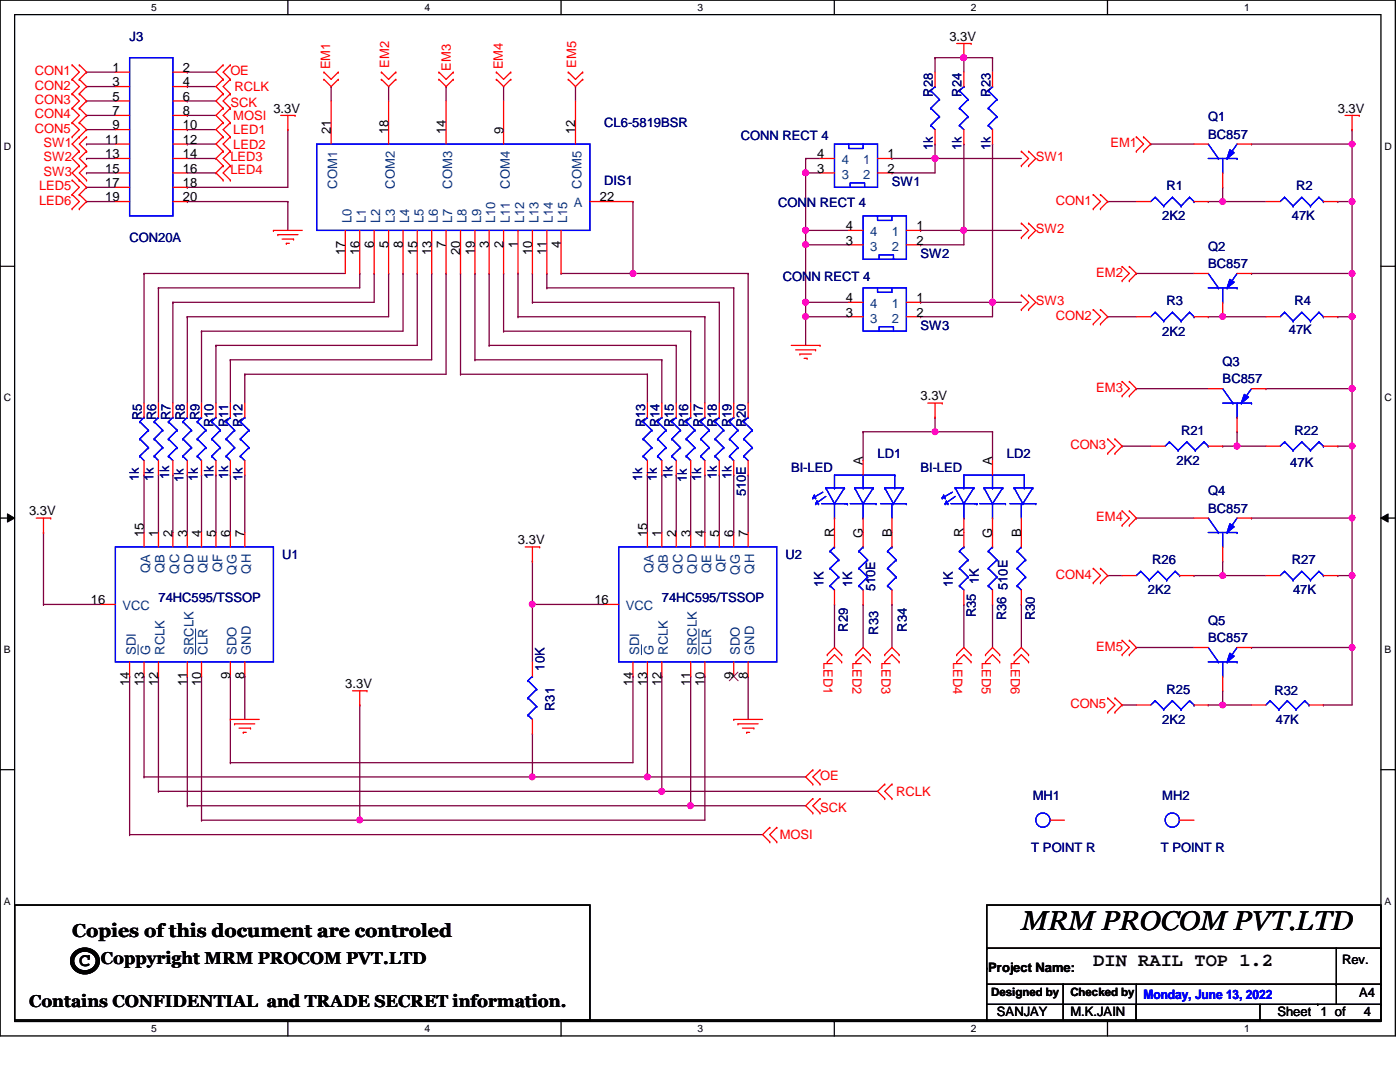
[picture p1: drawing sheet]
<svg xmlns="http://www.w3.org/2000/svg" width="279mm" height="216mm" viewBox="0 0 279 216" stroke-linecap="round" stroke-linejoin="round" font-family="sans-serif">
<defs><g id="words">
<text font-size="5.4" x="203.8" y="185.6">MRM PROCOM PVT.LTD</text>
<g font-size="3.7">
<text x="14.4" y="186.9">Copies of this document are controled</text>
<text x="15.8" y="192.8">C Coppyright MRM PROCOM PVT.LTD</text>
<text x="218.2" y="192.7">DIN RAIL TOP 1.2</text>
</g>
<text font-size="3.4" x="5.8" y="201">Contains CONFIDENTIAL and TRADE SECRET information.</text>
<g font-size="2.6" fill="#000080">
<text x="25.9" y="8.1">J3</text>
<text x="186.1" y="19.3" transform="rotate(-90 186.1 19.3)">R28</text>
<text x="191.9" y="19.3" transform="rotate(-90 191.9 19.3)">R24</text>
<text x="197.7" y="19.3" transform="rotate(-90 197.7 19.3)">R23</text>
<text x="120.6" y="25.4">CL6-5819BSR</text>
<text x="147.9" y="27.9">CONN RECT 4</text>
<text x="186.1" y="29.9" transform="rotate(-90 186.1 29.9)">1k</text>
<text x="191.9" y="29.9" transform="rotate(-90 191.9 29.9)">1k</text>
<text x="197.7" y="29.9" transform="rotate(-90 197.7 29.9)">1k</text>
<text x="241.1" y="24.2">Q1</text>
<text x="241.1" y="27.6">BC857</text>
<text x="120.6" y="36.8">DIS1</text>
<text x="155.3" y="41.4">CONN RECT 4</text>
<text x="178" y="37.1">SW1</text>
<text x="232.8" y="38">R1</text>
<text x="258.7" y="38">R2</text>
<text x="231.9" y="44">2K2</text>
<text x="257.8" y="44">47K</text>
<text x="25.9" y="48.3">CON20A</text>
<text x="183.7" y="51.5">SW2</text>
<text x="241.1" y="50">Q2</text>
<text x="241.1" y="53.5">BC857</text>
<text x="156.2" y="56">CONN RECT 4</text>
<text x="183.7" y="65.8">SW3</text>
<text x="232.8" y="60.9">R3</text>
<text x="258.4" y="60.9">R4</text>
<text x="231.9" y="67">2K2</text>
<text x="257.2" y="66.7">47K</text>
<text x="244" y="73">Q3</text>
<text x="244" y="76.4">BC857</text>
<text x="28.3" y="83.9" transform="rotate(-90 28.3 83.9)">R5</text>
<text x="31.2" y="83.9" transform="rotate(-90 31.2 83.9)">R6</text>
<text x="34" y="83.9" transform="rotate(-90 34 83.9)">R7</text>
<text x="36.9" y="83.9" transform="rotate(-90 36.9 83.9)">R8</text>
<text x="39.8" y="83.9" transform="rotate(-90 39.8 83.9)">R9</text>
<text x="42.6" y="85.3" transform="rotate(-90 42.6 85.3)">R10</text>
<text x="45.5" y="85.3" transform="rotate(-90 45.5 85.3)">R11</text>
<text x="48.4" y="85.3" transform="rotate(-90 48.4 85.3)">R12</text>
<text x="128.7" y="85.3" transform="rotate(-90 128.7 85.3)">R13</text>
<text x="131.6" y="85.3" transform="rotate(-90 131.6 85.3)">R14</text>
<text x="134.5" y="85.3" transform="rotate(-90 134.5 85.3)">R15</text>
<text x="137.4" y="85.3" transform="rotate(-90 137.4 85.3)">R16</text>
<text x="140.3" y="85.3" transform="rotate(-90 140.3 85.3)">R17</text>
<text x="143.1" y="85.3" transform="rotate(-90 143.1 85.3)">R18</text>
<text x="146" y="85.3" transform="rotate(-90 146 85.3)">R19</text>
<text x="148.8" y="85.3" transform="rotate(-90 148.8 85.3)">R20</text>
<text x="235.7" y="86.8">R21</text>
<text x="258.4" y="86.8">R22</text>
<text x="27.7" y="95.9" transform="rotate(-90 27.7 95.9)">1k</text>
<text x="30.6" y="95.9" transform="rotate(-90 30.6 95.9)">1k</text>
<text x="33.7" y="95.6" transform="rotate(-90 33.7 95.6)">1k</text>
<text x="39.5" y="95.9" transform="rotate(-90 39.5 95.9)">1k</text>
<text x="42.6" y="95.6" transform="rotate(-90 42.6 95.6)">1k</text>
<text x="45.5" y="95.6" transform="rotate(-90 45.5 95.6)">1k</text>
<text x="48.4" y="95.9" transform="rotate(-90 48.4 95.9)">1k</text>
<text x="128.2" y="95.9" transform="rotate(-90 128.2 95.9)">1k</text>
<text x="131.1" y="95.9" transform="rotate(-90 131.1 95.9)">1k</text>
<text x="134.2" y="95.6" transform="rotate(-90 134.2 95.6)">1k</text>
<text x="140" y="95.9" transform="rotate(-90 140 95.9)">1k</text>
<text x="143.1" y="95.6" transform="rotate(-90 143.1 95.6)">1k</text>
<text x="146" y="95.6" transform="rotate(-90 146 95.6)">1k</text>
<text x="157.9" y="94.2">BI-LED</text>
<text x="175.1" y="91.4">LD1</text>
<text x="183.7" y="94.2">BI-LED</text>
<text x="201" y="91.4">LD2</text>
<text x="234.8" y="92.8">2K2</text>
<text x="257.5" y="93.1">47K</text>
<text x="36.6" y="96.2" transform="rotate(-90 36.6 96.2)">1k</text>
<text x="137.1" y="96.2" transform="rotate(-90 137.1 96.2)">1k</text>
<text x="148.8" y="99.1" transform="rotate(-90 148.8 99.1)">510E</text>
<text x="241.1" y="98.8">Q4</text>
<text x="241.1" y="102.3">BC857</text>
<text x="56.3" y="111.5">U1</text>
<text x="156.8" y="111.5">U2</text>
<text x="230" y="112.6">R26</text>
<text x="257.8" y="112.6">R27</text>
<text x="164.3" y="117.1" transform="rotate(-90 164.3 117.1)">1K</text>
<text x="170.1" y="117.1" transform="rotate(-90 170.1 117.1)">1K</text>
<text x="174.7" y="118" transform="rotate(-90 174.7 118)">510E</text>
<text x="190.2" y="117.1" transform="rotate(-90 190.2 117.1)">1K</text>
<text x="195.3" y="116.6" transform="rotate(-90 195.3 116.6)">1K</text>
<text x="201.1" y="117.7" transform="rotate(-90 201.1 117.7)">510E</text>
<text x="229.1" y="118.6">2K2</text>
<text x="258.1" y="118.6">47K</text>
<text x="31.6" y="120.1">74HC595/TSSOP</text>
<text x="132.1" y="120.1">74HC595/TSSOP</text>
<text x="194.8" y="123.2" transform="rotate(-90 194.8 123.2)">R35</text>
<text x="200.8" y="123.7" transform="rotate(-90 200.8 123.7)">R36</text>
<text x="206.5" y="123.7" transform="rotate(-90 206.5 123.7)">R30</text>
<text x="241.1" y="124.6">Q5</text>
<text x="169.2" y="126.1" transform="rotate(-90 169.2 126.1)">R29</text>
<text x="175.3" y="126.6" transform="rotate(-90 175.3 126.6)">R33</text>
<text x="181" y="126.1" transform="rotate(-90 181 126.1)">R34</text>
<text x="241.1" y="128.1">BC857</text>
<text x="108.7" y="133.8" transform="rotate(-90 108.7 133.8)">10K</text>
<text x="110.7" y="141.9" transform="rotate(-90 110.7 141.9)">R31</text>
<text x="232.8" y="138.4">R25</text>
<text x="254.3" y="138.7">R32</text>
<text x="231.9" y="144.4">2K2</text>
<text x="254.6" y="144.4">47K</text>
<text x="206.1" y="159.7">MH1</text>
<text x="231.9" y="159.7">MH2</text>
<text x="205.8" y="170">T POINT R</text>
<text x="231.7" y="170">T POINT R</text>
</g>
<g font-size="2.6">
<text x="189.5" y="8.1">3.3V</text>
<text x="22.4" y="14.4">1</text>
<text x="22.4" y="17.2">3</text>
<text x="36.5" y="14.4">2</text>
<text x="36.5" y="17.2">4</text>
<text x="22.4" y="20.1">5</text>
<text x="22.4" y="23">7</text>
<text x="36.5" y="20.1">6</text>
<text x="36.5" y="23">8</text>
<text x="54.6" y="22.5">3.3V</text>
<text x="267" y="22.5">3.3V</text>
<text x="21" y="28.7">11</text>
<text x="22.4" y="25.8">9</text>
<text x="36.5" y="25.8">10</text>
<text x="36.5" y="28.7">12</text>
<text x="66" y="26.8" transform="rotate(-90 66 26.8)">21</text>
<text x="77.5" y="26.8" transform="rotate(-90 77.5 26.8)">18</text>
<text x="89" y="26.8" transform="rotate(-90 89 26.8)">14</text>
<text x="100.5" y="26.8" transform="rotate(-90 100.5 26.8)">9</text>
<text x="114.8" y="26.8" transform="rotate(-90 114.8 26.8)">12</text>
<text x="21" y="31.6">13</text>
<text x="21" y="34.5">15</text>
<text x="36.5" y="31.6">14</text>
<text x="36.5" y="34.5">16</text>
<text x="163.1" y="31.6">4</text>
<text x="163.1" y="34.5">3</text>
<text x="177.1" y="31.6">1</text>
<text x="177.1" y="34.5">2</text>
<text x="21" y="37.3">17</text>
<text x="21" y="40.2">19</text>
<text x="36.5" y="37.3">18</text>
<text x="36.5" y="40.2">20</text>
<text x="119.7" y="40.2">22</text>
<text x="168.8" y="45.9">4</text>
<text x="182.9" y="45.9">1</text>
<text x="68.9" y="50.8" transform="rotate(-90 68.9 50.8)">17</text>
<text x="71.8" y="50.8" transform="rotate(-90 71.8 50.8)">16</text>
<text x="74.6" y="49.4" transform="rotate(-90 74.6 49.4)">6</text>
<text x="77.5" y="49.4" transform="rotate(-90 77.5 49.4)">5</text>
<text x="80.4" y="49.4" transform="rotate(-90 80.4 49.4)">8</text>
<text x="83.2" y="50.8" transform="rotate(-90 83.2 50.8)">15</text>
<text x="86.1" y="50.8" transform="rotate(-90 86.1 50.8)">13</text>
<text x="89" y="49.4" transform="rotate(-90 89 49.4)">7</text>
<text x="91.9" y="50.8" transform="rotate(-90 91.9 50.8)">20</text>
<text x="94.7" y="50.8" transform="rotate(-90 94.7 50.8)">19</text>
<text x="97.6" y="49.4" transform="rotate(-90 97.6 49.4)">3</text>
<text x="100.5" y="49.4" transform="rotate(-90 100.5 49.4)">2</text>
<text x="103.3" y="49.4" transform="rotate(-90 103.3 49.4)">1</text>
<text x="106.2" y="50.8" transform="rotate(-90 106.2 50.8)">10</text>
<text x="109.1" y="50.8" transform="rotate(-90 109.1 50.8)">11</text>
<text x="111.9" y="49.4" transform="rotate(-90 111.9 49.4)">4</text>
<text x="168.8" y="48.8">3</text>
<text x="182.9" y="48.8">2</text>
<text x="168.8" y="60.3">4</text>
<text x="168.8" y="63.2">3</text>
<text x="182.9" y="60.3">1</text>
<text x="182.9" y="63.2">2</text>
<text x="183.7" y="79.9">3.3V</text>
<text x="172.2" y="92.8" transform="rotate(-90 172.2 92.8)">A</text>
<text x="198" y="92.8" transform="rotate(-90 198 92.8)">A</text>
<text x="5.8" y="102.8">3.3V</text>
<text x="28.7" y="107.1" transform="rotate(-90 28.7 107.1)">15</text>
<text x="31.6" y="107.1" transform="rotate(-90 31.6 107.1)">1</text>
<text x="34.5" y="107.1" transform="rotate(-90 34.5 107.1)">2</text>
<text x="37.3" y="107.1" transform="rotate(-90 37.3 107.1)">3</text>
<text x="40.2" y="107.1" transform="rotate(-90 40.2 107.1)">4</text>
<text x="43.1" y="107.1" transform="rotate(-90 43.1 107.1)">5</text>
<text x="45.9" y="107.1" transform="rotate(-90 45.9 107.1)">6</text>
<text x="48.8" y="107.1" transform="rotate(-90 48.8 107.1)">7</text>
<text x="129.2" y="107.1" transform="rotate(-90 129.2 107.1)">15</text>
<text x="132" y="107.1" transform="rotate(-90 132 107.1)">1</text>
<text x="134.9" y="107.1" transform="rotate(-90 134.9 107.1)">2</text>
<text x="137.8" y="107.1" transform="rotate(-90 137.8 107.1)">3</text>
<text x="140.6" y="107.1" transform="rotate(-90 140.6 107.1)">4</text>
<text x="143.5" y="107.1" transform="rotate(-90 143.5 107.1)">5</text>
<text x="146.4" y="107.1" transform="rotate(-90 146.4 107.1)">6</text>
<text x="149.3" y="107.1" transform="rotate(-90 149.3 107.1)">7</text>
<text x="166.5" y="107.2" transform="rotate(-90 166.5 107.2)">R</text>
<text x="172.2" y="107.4" transform="rotate(-90 172.2 107.4)">G</text>
<text x="178" y="107.1" transform="rotate(-90 178 107.1)">B</text>
<text x="192.3" y="107.2" transform="rotate(-90 192.3 107.2)">R</text>
<text x="198" y="107.4" transform="rotate(-90 198 107.4)">G</text>
<text x="203.8" y="107.1" transform="rotate(-90 203.8 107.1)">B</text>
<text x="103.4" y="108.6">3.3V</text>
<text x="18.2" y="120.6">16</text>
<text x="118.6" y="120.6">16</text>
<text x="25.8" y="136.9" transform="rotate(-90 25.8 136.9)">14</text>
<text x="28.7" y="136.9" transform="rotate(-90 28.7 136.9)">13</text>
<text x="31.6" y="136.9" transform="rotate(-90 31.6 136.9)">12</text>
<text x="37.3" y="136.9" transform="rotate(-90 37.3 136.9)">11</text>
<text x="40.2" y="136.9" transform="rotate(-90 40.2 136.9)">10</text>
<text x="45.9" y="135.5" transform="rotate(-90 45.9 135.5)">9</text>
<text x="48.8" y="135.5" transform="rotate(-90 48.8 135.5)">8</text>
<text x="68.9" y="137.3">3.3V</text>
<text x="126.3" y="136.9" transform="rotate(-90 126.3 136.9)">14</text>
<text x="129.2" y="136.9" transform="rotate(-90 129.2 136.9)">13</text>
<text x="132" y="136.9" transform="rotate(-90 132 136.9)">12</text>
<text x="137.8" y="136.9" transform="rotate(-90 137.8 136.9)">11</text>
<text x="140.6" y="136.9" transform="rotate(-90 140.6 136.9)">10</text>
<text x="146.4" y="135.5" transform="rotate(-90 146.4 135.5)">9</text>
<text x="149.3" y="135.5" transform="rotate(-90 149.3 135.5)">8</text>
<text x="197.2" y="193.9">Project Name:</text>
<text x="267.8" y="192.4">Rev.</text>
<text x="199" y="202.7">SANJAY</text>
<text x="213.6" y="202.7">M.K.JAIN</text>
<text x="254.9" y="202.7">Sheet</text>
<text x="263.5" y="202.7">1 of</text>
<text x="271.3" y="199">A4</text>
<text x="272.2" y="202.7">4</text>
</g>
<g font-size="2.6" fill="#f00">
<text x="6.9" y="15">CON1</text>
<text x="6.9" y="17.9">CON2</text>
<text x="46" y="15">OE</text>
<text x="65.9" y="13.8" transform="rotate(-90 65.9 13.8)">EM1</text>
<text x="77.7" y="13.5" transform="rotate(-90 77.7 13.5)">EM2</text>
<text x="90" y="14.1" transform="rotate(-90 90 14.1)">EM3</text>
<text x="100.3" y="13.8" transform="rotate(-90 100.3 13.8)">EM4</text>
<text x="115" y="13.5" transform="rotate(-90 115 13.5)">EM5</text>
<text x="6.9" y="20.7">CON3</text>
<text x="6.9" y="23.6">CON4</text>
<text x="46" y="21.3">SCK</text>
<text x="46.6" y="23.9">MOSI</text>
<text x="46.8" y="18.2">RCLK</text>
<text x="6.9" y="26.5">CON5</text>
<text x="8.7" y="29.4">SW1</text>
<text x="46.6" y="26.8">LED1</text>
<text x="46.6" y="29.6">LED2</text>
<text x="221.6" y="29.4">EM1</text>
<text x="8.7" y="32.2">SW2</text>
<text x="8.7" y="35.1">SW3</text>
<text x="46" y="32.2">LED3</text>
<text x="46" y="34.8">LED4</text>
<text x="206.7" y="32.2">SW1</text>
<text x="7.8" y="38">LED5</text>
<text x="7.8" y="40.9">LED6</text>
<text x="210.7" y="40.9">CON1</text>
<text x="206.7" y="46.6">SW2</text>
<text x="218.8" y="55.2">EM2</text>
<text x="206.7" y="60.9">SW3</text>
<text x="210.7" y="63.8">CON2</text>
<text x="218.8" y="78.1">EM3</text>
<text x="213.6" y="89.6">CON3</text>
<text x="218.8" y="104">EM4</text>
<text x="210.7" y="115.5">CON4</text>
<text x="218.8" y="129.8">EM5</text>
<text x="164.4" y="132.1" transform="rotate(90 164.4 132.1)">LED1</text>
<text x="170.1" y="132.1" transform="rotate(90 170.1 132.1)">LED2</text>
<text x="175.9" y="132.1" transform="rotate(90 175.9 132.1)">LED3</text>
<text x="190.2" y="132.1" transform="rotate(90 190.2 132.1)">LED4</text>
<text x="196" y="132.1" transform="rotate(90 196 132.1)">LED5</text>
<text x="201.7" y="132.1" transform="rotate(90 201.7 132.1)">LED6</text>
<text x="213.6" y="141.3">CON5</text>
<text x="163.7" y="155.7">OE</text>
<text x="163.7" y="162">SCK</text>
<text x="178.9" y="158.8">RCLK</text>
<text x="155.6" y="167.4">MOSI</text>
</g>
<g font-size="2.6" fill="#004080">
<text x="168" y="32.8">4</text>
<text x="168" y="35.7">3</text>
<text x="172.3" y="32.8">1</text>
<text x="172.3" y="35.7">2</text>
<text x="67.3" y="37.7" transform="rotate(-90 67.3 37.7)">COM1</text>
<text x="78.8" y="37.7" transform="rotate(-90 78.8 37.7)">COM2</text>
<text x="90.3" y="37.7" transform="rotate(-90 90.3 37.7)">COM3</text>
<text x="101.7" y="37.7" transform="rotate(-90 101.7 37.7)">COM4</text>
<text x="114.6" y="41.4">A</text>
<text x="116.1" y="37.7" transform="rotate(-90 116.1 37.7)">COM5</text>
<text x="70.1" y="44.5" transform="rotate(-90 70.1 44.5)">L0</text>
<text x="73" y="44.5" transform="rotate(-90 73 44.5)">L1</text>
<text x="75.9" y="44.5" transform="rotate(-90 75.9 44.5)">L2</text>
<text x="78.8" y="44.5" transform="rotate(-90 78.8 44.5)">L3</text>
<text x="81.7" y="44.5" transform="rotate(-90 81.7 44.5)">L4</text>
<text x="84.5" y="44.5" transform="rotate(-90 84.5 44.5)">L5</text>
<text x="87.4" y="44.5" transform="rotate(-90 87.4 44.5)">L6</text>
<text x="90.3" y="44.5" transform="rotate(-90 90.3 44.5)">L7</text>
<text x="93.1" y="44.5" transform="rotate(-90 93.1 44.5)">L8</text>
<text x="96" y="44.5" transform="rotate(-90 96 44.5)">L9</text>
<text x="98.8" y="44.5" transform="rotate(-90 98.8 44.5)">L10</text>
<text x="101.7" y="44.5" transform="rotate(-90 101.7 44.5)">L11</text>
<text x="104.6" y="44.5" transform="rotate(-90 104.6 44.5)">L12</text>
<text x="107.5" y="44.5" transform="rotate(-90 107.5 44.5)">L13</text>
<text x="110.4" y="44.5" transform="rotate(-90 110.4 44.5)">L14</text>
<text x="113.2" y="44.5" transform="rotate(-90 113.2 44.5)">L15</text>
<text x="173.7" y="47.2">4</text>
<text x="178" y="47.2">1</text>
<text x="173.7" y="50">3</text>
<text x="178" y="50">2</text>
<text x="173.7" y="61.5">4</text>
<text x="173.7" y="64.4">3</text>
<text x="178" y="61.5">1</text>
<text x="178" y="64.4">2</text>
<text x="30" y="114.3" transform="rotate(-90 30 114.3)">QA</text>
<text x="32.9" y="114.3" transform="rotate(-90 32.9 114.3)">QB</text>
<text x="35.7" y="114.5" transform="rotate(-90 35.7 114.5)">QC</text>
<text x="38.6" y="114.5" transform="rotate(-90 38.6 114.5)">QD</text>
<text x="41.4" y="114.3" transform="rotate(-90 41.4 114.3)">QE</text>
<text x="44.3" y="114.2" transform="rotate(-90 44.3 114.2)">QF</text>
<text x="47.2" y="114.6" transform="rotate(-90 47.2 114.6)">QG</text>
<text x="50.1" y="114.5" transform="rotate(-90 50.1 114.5)">QH</text>
<text x="130.4" y="114.3" transform="rotate(-90 130.4 114.3)">QA</text>
<text x="133.3" y="114.3" transform="rotate(-90 133.3 114.3)">QB</text>
<text x="136.2" y="114.5" transform="rotate(-90 136.2 114.5)">QC</text>
<text x="139.1" y="114.5" transform="rotate(-90 139.1 114.5)">QD</text>
<text x="141.9" y="114.3" transform="rotate(-90 141.9 114.3)">QE</text>
<text x="144.8" y="114.2" transform="rotate(-90 144.8 114.2)">QF</text>
<text x="147.7" y="114.6" transform="rotate(-90 147.7 114.6)">QG</text>
<text x="150.5" y="114.5" transform="rotate(-90 150.5 114.5)">QH</text>
<text x="24.5" y="121.8">VCC</text>
<text x="124.9" y="121.8">VCC</text>
<text x="27.1" y="130.6" transform="rotate(-90 27.1 130.6)">SDI</text>
<text x="30" y="130.6" transform="rotate(-90 30 130.6)">G</text>
<text x="32.9" y="130.6" transform="rotate(-90 32.9 130.6)">RCLK</text>
<text x="38.6" y="130.6" transform="rotate(-90 38.6 130.6)">SRCLK</text>
<text x="41.4" y="130.6" transform="rotate(-90 41.4 130.6)">CLR</text>
<text x="47.2" y="130.6" transform="rotate(-90 47.2 130.6)">SDO</text>
<text x="50.1" y="130.6" transform="rotate(-90 50.1 130.6)">GND</text>
<text x="127.6" y="130.6" transform="rotate(-90 127.6 130.6)">SDI</text>
<text x="130.4" y="130.6" transform="rotate(-90 130.4 130.6)">G</text>
<text x="133.3" y="130.6" transform="rotate(-90 133.3 130.6)">RCLK</text>
<text x="139.1" y="130.6" transform="rotate(-90 139.1 130.6)">SRCLK</text>
<text x="141.9" y="130.6" transform="rotate(-90 141.9 130.6)">CLR</text>
<text x="147.7" y="130.6" transform="rotate(-90 147.7 130.6)">SDO</text>
<text x="150.5" y="130.6" transform="rotate(-90 150.5 130.6)">GND</text>
</g>
<text font-size="2.6" fill="#00f" x="228.2" y="199.3">Monday, June 13, 2022</text>
<g font-size="2.3">
<text x="197.8" y="198.8">Designed by</text>
<text x="213.6" y="198.8">Checked by</text>
</g>
<g font-size="2">
<text x="30.2" y="2.2">5</text>
<text x="84.7" y="2.2">4</text>
<text x="139.2" y="2.2">3</text>
<text x="193.8" y="2.2">2</text>
<text x="248.3" y="2.2">1</text>
<text x=".8" y="29.8">D</text>
<text x="276.3" y="29.8">D</text>
<text x=".8" y="80.1">C</text>
<text x="276.3" y="80.1">C</text>
<text x=".8" y="130.3">B</text>
<text x="276.3" y="130.3">B</text>
<text x=".8" y="180.5">A</text>
<text x="276.3" y="180.5">A</text>
<text x="30.2" y="206">5</text>
<text x="84.7" y="206">4</text>
<text x="139.2" y="206">3</text>
<text x="193.8" y="206">2</text>
<text x="248.3" y="206">1</text>
</g>
</g></defs>
<path d="M0 0h278.5v206.7h-278.5zM2.9 2.9h272.7v200.9h-272.7z" fill="none" stroke="#000" stroke-width=".25"/>
<g fill="#fff">
<path d="M30.2 .3h1.1v2.3h-1.1z"/>
<path d="M30.2 204.1h1.1v2.3h-1.1z"/>
</g>
<path d="M57.4 0v2.9M57.4 203.8v2.9" fill="none" stroke="#000" stroke-width=".25"/>
<g fill="#fff">
<path d="M84.7 .3h1.1v2.3h-1.1z"/>
<path d="M84.7 204.1h1.1v2.3h-1.1z"/>
</g>
<path d="M112 0v2.9M112 203.8v2.9" fill="none" stroke="#000" stroke-width=".25"/>
<g fill="#fff">
<path d="M139.2 .3h1.1v2.3h-1.1z"/>
<path d="M139.2 204.1h1.1v2.3h-1.1z"/>
</g>
<path d="M166.5 0v2.9M166.5 203.8v2.9" fill="none" stroke="#000" stroke-width=".25"/>
<g fill="#fff">
<path d="M193.8 .3h1.1v2.3h-1.1z"/>
<path d="M193.8 204.1h1.1v2.3h-1.1z"/>
</g>
<path d="M221 0v2.9M221 203.8v2.9" fill="none" stroke="#000" stroke-width=".25"/>
<g fill="#fff">
<path d="M248.3 .3h1.1v2.3h-1.1z"/>
<path d="M248.3 204.1h1.1v2.3h-1.1z"/>
<path d="M.8 28h1.4v2.3h-1.4z"/>
<path d="M276.3 28h1.4v2.3h-1.4z"/>
<path d="M.8 78.2h1.4v2.3h-1.4z"/>
<path d="M276.3 78.2h1.4v2.3h-1.4z"/>
</g>
<path d="M0 53.1h2.9M275.6 53.1h2.9" fill="none" stroke="#000" stroke-width=".25"/>
<g fill="#fff">
<path d="M.8 128.5h1.3v2.2h-1.3z"/>
<path d="M276.3 128.5h1.3v2.2h-1.3z"/>
</g>
<path d="M0 103.4h2.9M275.6 103.4h2.9" fill="none" stroke="#000" stroke-width=".25"/>
<path d="M1.5 102.5l1.4 .9-1.4 .8zM275.6 103.4l1.4-.9v1.7z" fill="#000"/>
<path d="M1.5 102.5l1.4 .9-1.4 .8zM275.6 103.4l1.4-.9v1.7z" fill="none" stroke="#000" stroke-width=".2"/>
<g fill="#fff">
<path d="M.8 178.7h1.3v2.2h-1.3z"/>
<path d="M276.3 178.7h1.3v2.2h-1.3z"/>
</g>
<path d="M0 153.6h2.9M275.6 153.6h2.9" fill="none" stroke="#000" stroke-width=".25"/>
<path d="M71.8 140.7h.1M71.8 140.7v23M137.8 160.8h.1M137.8 160.8h23" fill="none" stroke="#800040" stroke-width=".25"/>
<circle cx="137.8" cy="160.8" r=".56" fill="#f0f"/>
<circle cx="137.8" cy="160.8" r=".56" fill="none" stroke="#f0f" stroke-width=".25"/>
<path d="M129.2 155h.1M129.2 155h31.6" fill="none" stroke="#800040" stroke-width=".25"/>
<circle cx="129.2" cy="155" r=".56" fill="#f0f"/>
<circle cx="129.2" cy="155" r=".56" fill="none" stroke="#f0f" stroke-width=".25"/>
<path d="M37.4 135h.1M37.4 135v25.8M40.2 135h.1M40.2 135v28.7M71.8 163.7h.1M71.8 163.7h68.9" fill="none" stroke="#800040" stroke-width=".25"/>
<circle cx="71.8" cy="163.6" r=".56" fill="#f0f"/>
<circle cx="71.8" cy="163.6" r=".56" fill="none" stroke="#f0f" stroke-width=".25"/>
<g fill="none" stroke="#800040" stroke-width=".25">
<path d="M28.7 94.8h.1M28.7 94.8v11.5M31.6 94.8h.1M31.6 94.8v11.5M34.5 94.8h.1M34.5 94.8v11.5M37.4 94.8h.1M37.4 94.8v11.5M40.2 94.8h.1M40.2 94.8v11.5M43.1 94.8h.1M43.1 94.8v11.5"/>
<path d="M46 94.8h.1M46 94.8v11.5M48.9 94.8h.1M48.9 94.8v11.5M8.7 106.3h.1M8.7 106.3v14.3M8.7 120.6h.1M8.7 120.6h11.5M25.9 135h.1M25.9 135v31.5M28.7 135h.1M28.7 135v20"/>
<path d="M31.6 135h.1M31.6 135v22.9M48.9 135h.1M48.9 135v8.6M132.1 157.9h.1M132.1 157.9h43"/>
</g>
<circle cx="132.1" cy="157.9" r=".56" fill="#f0f"/>
<circle cx="132.1" cy="157.9" r=".56" fill="none" stroke="#f0f" stroke-width=".25"/>
<g fill="none" stroke="#800040" stroke-width=".25">
<path d="M66.1 17.3h.1M66.1 17.3v2.9M77.6 17.3h.1M77.6 17.3v2.9M89 17.3h.1M89 17.3v2.9M100.5 17.3h.1M100.5 17.3v2.9M114.9 17.3h.1M114.9 17.3v2.9M28.7 54.6h.1M28.7 54.6v25.8"/>
<path d="M28.7 54.6h40.2M31.6 57.4h.1M31.6 57.4v23M71.8 54.6h.1M71.8 54.6v2.8h-40.2M74.7 54.6h.1M74.7 54.6v5.7h-40.2M77.6 54.6h.1M77.6 54.6v8.6h-40.2M80.4 54.6h.1M80.4 54.6v11.5h-40.2M83.3 54.6h.1"/>
<path d="M83.3 54.6v14.3h-40.2M86.1 54.6h.1M86.1 54.6v17.2h-40.1M89 54.6h.1M89 54.6v20.1h-40.1M91.9 54.6h.1M91.9 54.6v20.1M94.8 54.6h.1M94.8 54.6v17.2M97.6 54.6h.1M97.6 54.6v14.3M100.5 54.6h.1"/>
<path d="M100.5 54.6v11.5M103.4 54.6h.1M103.4 54.6v8.6M106.3 54.6h.1M106.3 54.6v5.7M109.1 54.6h.1M109.1 57.4h.1M109.1 57.4h37.3M109.1 54.6v2.8M126.3 54.6h.1M126.3 54.6h23M146.4 57.4h.1"/>
<path d="M146.4 57.4v23M34.5 60.3h.1M34.5 60.3v20.1M37.4 63.2h.1M37.4 63.2v17.2M40.2 66.1h.1M40.2 66.1v14.3M43.1 68.9h.1M43.1 68.9v11.5M46 71.8h.1M46 71.8v8.6M48.9 74.7h.1"/>
<path d="M48.9 74.7v5.7M91.9 74.7h.1M91.9 74.7h37.3M94.8 71.8h.1M94.8 71.8h37.3M97.6 68.9h.1M97.6 68.9h37.4M100.5 66.1h.1M100.5 66.1h37.3M103.4 63.2h.1M103.4 63.2h37.3M106.3 60.3h.1"/>
<path d="M106.3 60.3h37.3M129.2 74.7h.1M129.2 74.7v5.7M132.1 71.8h.1M132.1 71.8v8.6M135 68.9h.1M135 68.9v11.5M137.8 66.1h.1M137.8 66.1v14.3M140.7 63.2h.1M140.7 63.2v17.2M143.6 60.3h.1"/>
<path d="M143.6 60.3v20.1M129.2 94.8h.1M129.2 94.8v11.5M132.1 94.8h.1M132.1 94.8v11.5M135 94.8h.1M135 94.8v11.5M137.8 94.8h.1M137.8 94.8v11.5M140.7 94.8h.1M140.7 94.8v11.5M143.6 94.8h.1"/>
<path d="M143.6 94.8v11.5M146.4 94.8h.1M146.4 94.8v11.5M149.3 94.8h.1M149.3 94.8v11.5"/>
</g>
<circle cx="126.3" cy="54.6" r=".56" fill="#f0f"/>
<circle cx="126.3" cy="54.6" r=".56" fill="none" stroke="#f0f" stroke-width=".25"/>
<g fill="none" stroke="#800040" stroke-width=".25">
<path d="M149.3 54.6h.1M149.3 54.6v25.8M269.8 89h.1M269.8 89v14.4M106.3 112h.1M106.3 112v8.6M46 135h.1M46 135v17.2M106.3 120.6h.1M106.3 120.6h14.3M126.3 135h.1M126.3 135v17.2h-80.3"/>
<path d="M129.2 135h.1M129.2 135v20M132.1 135h.1M132.1 135v22.9h-100.5M137.8 135h.1M137.8 135v25.8h-100.4M149.3 135h.1M149.3 135v8.6M31.6 157.9h.1M46 152.2h.1M25.9 166.5h.1M25.9 166.5h126.3"/>
<path d="M37.4 160.8h.1"/>
</g>
<circle cx="269.8" cy="89" r=".56" fill="#f0f"/>
<circle cx="269.8" cy="89" r=".56" fill="none" stroke="#f0f" stroke-width=".25"/>
<path d="M249.8 28.7h.1M249.8 28.7h20M267 40.2h.1M267 40.2h2.8M269.8 114.9h.1M269.8 114.9v14.3" fill="none" stroke="#800040" stroke-width=".25"/>
<circle cx="269.8" cy="129.2" r=".56" fill="#f0f"/>
<circle cx="269.8" cy="129.2" r=".56" fill="none" stroke="#f0f" stroke-width=".25"/>
<circle cx="269.8" cy="114.8" r=".56" fill="#f0f"/>
<circle cx="269.8" cy="114.8" r=".56" fill="none" stroke="#f0f" stroke-width=".25"/>
<path d="M244 63.2h.1M244 63.2h8.6" fill="none" stroke="#800040" stroke-width=".25"/>
<circle cx="244" cy="63.2" r=".56" fill="#f0f"/>
<circle cx="244" cy="63.2" r=".56" fill="none" stroke="#f0f" stroke-width=".25"/>
<path d="M249.8 54.6h.1M249.8 54.6h20M252.6 77.6h.1M252.6 77.6h17.2M267 63.2h.1M267 63.2h2.8M267 89h.1M267 89h2.8M244 114.9h.1M244 114.9h8.6" fill="none" stroke="#800040" stroke-width=".25"/>
<circle cx="244" cy="114.8" r=".56" fill="#f0f"/>
<circle cx="244" cy="114.8" r=".56" fill="none" stroke="#f0f" stroke-width=".25"/>
<path d="M249.8 103.4h.1M249.8 103.4h20M267 114.9h.1M269.8 103.4h.1M269.8 103.4v11.5h-2.8M249.8 129.2h.1M249.8 129.2h20M269.8 129.2h.1M269.8 129.2v11.5h-5.7M264.1 140.7h.1" fill="none" stroke="#800040" stroke-width=".25"/>
<circle cx="269.8" cy="103.4" r=".56" fill="#f0f"/>
<circle cx="269.8" cy="103.4" r=".56" fill="none" stroke="#f0f" stroke-width=".25"/>
<path d="M229.7 28.7h.1M229.7 28.7h8.6M246.9 89h.1M246.9 89h5.7M244 112h.1M244 112v2.9M226.8 129.2h.1M226.8 129.2h11.5" fill="none" stroke="#800040" stroke-width=".25"/>
<circle cx="246.9" cy="89" r=".57" fill="#f0f"/>
<circle cx="246.9" cy="89" r=".57" fill="none" stroke="#f0f" stroke-width=".25"/>
<path d="M106.3 155h.1M106.3 155h22.9M40.2 163.7h.1M40.2 163.7h31.6" fill="none" stroke="#800040" stroke-width=".25"/>
<circle cx="106.2" cy="155" r=".56" fill="#f0f"/>
<circle cx="106.2" cy="155" r=".56" fill="none" stroke="#f0f" stroke-width=".25"/>
<path d="M269.8 28.7h.1M269.8 28.7v11.5" fill="none" stroke="#800040" stroke-width=".25"/>
<circle cx="269.8" cy="28.7" r=".56" fill="#f0f"/>
<circle cx="269.8" cy="28.7" r=".56" fill="none" stroke="#f0f" stroke-width=".25"/>
<path d="M269.8 54.6h.1M269.8 54.6v8.6" fill="none" stroke="#800040" stroke-width=".25"/>
<circle cx="269.8" cy="63.2" r=".56" fill="#f0f"/>
<circle cx="269.8" cy="63.2" r=".56" fill="none" stroke="#f0f" stroke-width=".25"/>
<path d="M269.8 63.2h.1M269.8 63.2v14.4" fill="none" stroke="#800040" stroke-width=".25"/>
<circle cx="269.8" cy="77.5" r=".56" fill="#f0f"/>
<circle cx="269.8" cy="77.5" r=".56" fill="none" stroke="#f0f" stroke-width=".25"/>
<circle cx="269.8" cy="63.2" r=".56" fill="#f0f"/>
<circle cx="269.8" cy="63.2" r=".56" fill="none" stroke="#f0f" stroke-width=".25"/>
<path d="M269.8 40.2h.1M269.8 40.2v14.4" fill="none" stroke="#800040" stroke-width=".25"/>
<circle cx="269.8" cy="54.6" r=".56" fill="#f0f"/>
<circle cx="269.8" cy="54.6" r=".56" fill="none" stroke="#f0f" stroke-width=".25"/>
<circle cx="269.8" cy="40.2" r=".56" fill="#f0f"/>
<circle cx="269.8" cy="40.2" r=".56" fill="none" stroke="#f0f" stroke-width=".25"/>
<path d="M269.8 77.6h.1M269.8 77.6v11.4" fill="none" stroke="#800040" stroke-width=".25"/>
<circle cx="269.8" cy="77.5" r=".56" fill="#f0f"/>
<circle cx="269.8" cy="77.5" r=".56" fill="none" stroke="#f0f" stroke-width=".25"/>
<g fill="none" stroke="#800040" stroke-width=".25">
<path d="M269.8 25.9h.1M269.8 25.9v2.8M221.1 40.2h.1M221.1 40.2h5.7M226.8 54.6h.1M226.8 54.6h11.5M221.1 63.2h.1M221.1 63.2h5.7M226.8 77.6h.1M226.8 77.6h14.3M241.1 63.2h.1M241.1 63.2h2.9"/>
<path d="M223.9 89h.1M223.9 89h5.8M246.9 86.1h.1M246.9 86.1v2.9M221.1 114.9h.1M221.1 114.9h2.8M226.8 103.4h.1M226.8 103.4h11.5M238.3 114.9h.1M238.3 114.9h5.7M140.7 135h.1M140.7 135v28.7"/>
<path d="M223.9 140.7h.1M223.9 140.7h2.9M244 140.7h.1M244 140.7h5.8"/>
</g>
<circle cx="244" cy="140.7" r=".56" fill="#f0f"/>
<circle cx="244" cy="140.7" r=".56" fill="none" stroke="#f0f" stroke-width=".25"/>
<path d="M244 40.2h.1M244 40.2h8.6" fill="none" stroke="#800040" stroke-width=".25"/>
<circle cx="244" cy="40.2" r=".56" fill="#f0f"/>
<circle cx="244" cy="40.2" r=".56" fill="none" stroke="#f0f" stroke-width=".25"/>
<g fill="none" stroke="#800040" stroke-width=".25">
<path d="M186.6 31.6h.1M186.6 31.6h17.2M244 37.4h.1M244 37.4v2.8h-2.9M112 54.6h.1M126.3 40.2h.1M126.3 40.2v14.4h-14.3M241.1 40.2h.1M244 89h.1M244 89h2.9M244 137.8h.1M244 137.8v2.9h-2.9"/>
<path d="M241.1 140.7h.1"/>
</g>
<circle cx="186.6" cy="31.6" r=".56" fill="#f0f"/>
<circle cx="186.6" cy="31.6" r=".56" fill="none" stroke="#f0f" stroke-width=".25"/>
<path d="M160.8 48.9h.1M160.8 46h.1M160.8 48.9h8.6M160.8 46h8.6M160.8 46v2.9M160.8 63.2h.1M160.8 60.3h.1M160.8 63.2h8.6M160.8 60.3h8.6" fill="none" stroke="#800040" stroke-width=".25"/>
<circle cx="160.8" cy="45.9" r=".57" fill="#f0f"/>
<circle cx="160.8" cy="45.9" r=".57" fill="none" stroke="#f0f" stroke-width=".25"/>
<path d="M160.8 34.5h.1M160.8 34.5h2.9M160.8 34.5v11.5" fill="none" stroke="#800040" stroke-width=".25"/>
<circle cx="160.8" cy="34.5" r=".56" fill="#f0f"/>
<circle cx="160.8" cy="34.5" r=".56" fill="none" stroke="#f0f" stroke-width=".25"/>
<path d="M160.8 31.6h.1M160.8 31.6h2.9M160.8 31.6v2.9M160.8 63.2h.1M160.8 63.2v5.7" fill="none" stroke="#800040" stroke-width=".25"/>
<circle cx="160.8" cy="63.2" r=".56" fill="#f0f"/>
<circle cx="160.8" cy="63.2" r=".56" fill="none" stroke="#f0f" stroke-width=".25"/>
<path d="M160.8 60.3h.1M160.8 60.3v2.9" fill="none" stroke="#800040" stroke-width=".25"/>
<circle cx="160.8" cy="60.3" r=".57" fill="#f0f"/>
<circle cx="160.8" cy="60.3" r=".57" fill="none" stroke="#f0f" stroke-width=".25"/>
<path d="M160.8 48.9h.1M160.8 48.9v11.4" fill="none" stroke="#800040" stroke-width=".25"/>
<circle cx="160.8" cy="48.8" r=".56" fill="#f0f"/>
<circle cx="160.8" cy="48.8" r=".56" fill="none" stroke="#f0f" stroke-width=".25"/>
<path d="M192.4 46h.1M192.4 46h11.4M198.1 60.3h.1M198.1 60.3h5.7" fill="none" stroke="#800040" stroke-width=".25"/>
<circle cx="192.3" cy="45.9" r=".56" fill="#f0f"/>
<circle cx="192.3" cy="45.9" r=".56" fill="none" stroke="#f0f" stroke-width=".25"/>
<g fill="none" stroke="#800040" stroke-width=".25">
<path d="M17.3 14.4h.1M17.3 17.3h.1M17.3 14.4h5.7M17.3 17.3h5.7M37.4 14.4h.1M37.4 17.3h.1M37.4 14.4h5.7M37.4 17.3h5.7M17.3 20.2h.1M17.3 23h.1M17.3 25.9h.1M17.3 28.7h.1"/>
<path d="M17.3 31.6h.1M17.3 34.5h.1M17.3 20.2h5.7M17.3 23h5.7M17.3 25.9h5.7M17.3 28.7h5.7M17.3 31.6h5.7M17.3 34.5h5.7M37.4 37.4h.1M37.4 20.2h.1M37.4 23h.1M37.4 28.7h.1"/>
<path d="M37.4 25.9h.1M37.4 20.2h5.7M37.4 23h5.7M37.4 25.9h5.7M37.4 28.7h5.7M57.4 25.9h.1M57.4 25.9v11.5h-20M37.4 40.2h.1M37.4 40.2h20M57.4 40.2h.1M57.4 40.2v5.8M172.3 86.1h.1"/>
<path d="M172.3 86.1v5.8M186.6 86.1h.1M186.6 86.1h11.5M198.1 86.1h.1M198.1 86.1v5.8M106.3 120.6h.1M106.3 120.6v11.5"/>
</g>
<circle cx="106.2" cy="120.6" r=".56" fill="#f0f"/>
<circle cx="106.2" cy="120.6" r=".56" fill="none" stroke="#f0f" stroke-width=".25"/>
<path d="M186.6 11.5h.1M186.6 11.5h5.8M28.7 155h.1M106.3 146.4h.1M106.3 146.4v8.6h-77.6" fill="none" stroke="#800040" stroke-width=".25"/>
<circle cx="192.3" cy="11.5" r=".56" fill="#f0f"/>
<circle cx="192.3" cy="11.5" r=".56" fill="none" stroke="#f0f" stroke-width=".25"/>
<path d="M192.4 11.5h.1M192.4 11.5h5.7" fill="none" stroke="#800040" stroke-width=".25"/>
<circle cx="192.3" cy="11.5" r=".56" fill="#f0f"/>
<circle cx="192.3" cy="11.5" r=".56" fill="none" stroke="#f0f" stroke-width=".25"/>
<path d="M198.1 28.7h.1M198.1 28.7v31.6" fill="none" stroke="#800040" stroke-width=".25"/>
<circle cx="198.1" cy="60.3" r=".56" fill="#f0f"/>
<circle cx="198.1" cy="60.3" r=".56" fill="none" stroke="#f0f" stroke-width=".25"/>
<g fill="none" stroke="#800040" stroke-width=".25">
<path d="M186.6 28.7h.1M186.6 28.7v2.9M192.4 28.7h.1M192.4 28.7v20.2h-8.7M183.7 46h.1M183.7 48.9h.1M183.7 46h8.7M192.4 46h.1M183.7 60.3h.1M183.7 63.2h.1M183.7 60.3h14.4M198.1 60.3h.1"/>
<path d="M198.1 60.3v2.9h-14.4"/>
</g>
<circle cx="198.1" cy="60.3" r=".56" fill="#f0f"/>
<circle cx="198.1" cy="60.3" r=".56" fill="none" stroke="#f0f" stroke-width=".25"/>
<path d="M178 34.5h.1M178 31.6h.1M178 31.6h8.6M186.6 31.6h.1M186.6 31.6v2.9h-8.6" fill="none" stroke="#800040" stroke-width=".25"/>
<circle cx="186.6" cy="31.6" r=".56" fill="#f0f"/>
<circle cx="186.6" cy="31.6" r=".56" fill="none" stroke="#f0f" stroke-width=".25"/>
<path d="M186.6 11.5h.1M186.6 11.5v2.9M192.4 11.5h.1M192.4 11.5v2.9M198.1 11.5h.1M198.1 11.5v2.9M172.3 86.1h.1M172.3 86.1h14.3" fill="none" stroke="#800040" stroke-width=".25"/>
<circle cx="186.6" cy="86.1" r=".56" fill="#f0f"/>
<circle cx="186.6" cy="86.1" r=".56" fill="none" stroke="#f0f" stroke-width=".25"/>
<g fill="none" stroke="#800040" stroke-width=".25">
<path d="M17.3 37.4h.1M17.3 37.4h5.7M37.4 31.6h5.7M37.4 34.5h5.7M43.1 31.6h.1M43.1 34.5h.1M17.3 40.2h.1M17.3 40.2h5.7M186.6 83.3h.1M186.6 83.3v2.8M166.5 120.6h.1M166.5 120.6v8.6"/>
<path d="M172.3 120.6h.1M172.3 120.6v8.6M178 120.6h.1M178 120.6v8.6M192.4 120.6h.1M192.4 120.6v8.6M198.1 120.6h.1M198.1 120.6v8.6M203.8 120.6h.1M203.8 120.6v8.6"/>
</g>
<g fill="none" stroke="#f00" stroke-width=".25">
<path d="M14.4 13h.1M14.4 15.8h.1M14.4 18.7h.1M14.4 13l1.4 1.4-1.4 1.4M14.4 15.8l1.4 1.5-1.4 1.4M14.4 18.7l1.4 1.5-1.4 1.4M15.8 15.8h.1M15.8 13h.1M15.8 18.7h.1M15.8 13l1.5 1.4-1.5 1.4M15.8 15.8l1.5 1.5-1.5 1.4M15.8 18.7l1.5 1.5-1.5 1.4"/>
<path d="M44.5 13h.1M44.5 15.8h.1M44.5 18.7h.1M44.5 13l-1.4 1.4 1.4 1.4M44.5 15.8l-1.4 1.5 1.4 1.4M44.5 18.7l-1.4 1.5 1.4 1.4M46 15.8h.1M46 13h.1M46 18.7h.1M46 13l-1.5 1.4 1.5 1.4M46 15.8l-1.5 1.5 1.5 1.4M46 18.7l-1.5 1.5 1.5 1.4"/>
<path d="M64.6 15.8h.1M64.6 14.4h.1M64.6 15.8l1.5 1.5 1.4-1.5M64.6 14.4l1.5 1.4 1.4-1.4M67.5 15.8h.1M67.5 14.4h.1M76.1 15.8h.1M76.1 14.4h.1M76.1 15.8l1.5 1.5 1.4-1.5M76.1 14.4l1.5 1.4 1.4-1.4M79 15.8h.1M79 14.4h.1"/>
<path d="M87.6 15.8h.1M87.6 14.4h.1M87.6 15.8l1.4 1.5 1.5-1.5M87.6 14.4l1.4 1.4 1.5-1.4M90.5 15.8h.1M90.5 14.4h.1M99.1 15.8h.1M99.1 14.4h.1M99.1 15.8l1.4 1.5 1.4-1.5M99.1 14.4l1.4 1.4 1.4-1.4M101.9 15.8h.1M101.9 14.4h.1"/>
<path d="M113.4 15.8h.1M113.4 14.4h.1M113.4 15.8l1.5 1.5 1.4-1.5M113.4 14.4l1.5 1.4 1.4-1.4M116.3 15.8h.1M116.3 14.4h.1M190.9 8.7h2.9M192.4 11.5h.1M192.4 8.7v2.8M193.8 8.7h.1M14.4 21.6h.1M14.4 24.5h.1"/>
<path d="M14.4 27.3h.1M14.4 35.9h.1M14.4 38.8h.1M14.4 21.6l1.4 1.4-1.4 1.5M14.4 24.5l1.4 1.4-1.4 1.4M14.4 35.9l1.4 1.5-1.4 1.4M14.4 38.8l1.4 1.4-1.4 1.5M15.8 21.6h.1M15.8 24.5h.1M15.8 27.3h.1M15.8 30.2h.1M15.8 33.1h.1"/>
<path d="M15.8 35.9h.1M15.8 38.8h.1M15.8 21.6l1.5 1.4-1.5 1.5M15.8 24.5l1.5 1.4-2.9 2.8 1.4 1.5M15.8 30.2l-1.4 1.4 1.4 1.5M15.8 33.1l-1.4 1.4 2.9 2.9-1.5 1.4M15.8 38.8l1.5 1.4-1.5 1.5M17.3 30.2h.1M17.3 27.3h.1M17.3 33.1h.1M17.3 35.9h.1M17.3 27.3l-1.5 1.4 1.5 1.5"/>
<path d="M17.3 30.2l-1.5 1.4 1.5 1.5M17.3 33.1l-1.5 1.4 1.5 1.4M44.5 21.6h.1M44.5 24.5h.1M44.5 30.2h.1M44.5 33.1h.1M44.5 35.9h.1M44.5 27.3h.1M44.5 21.6l-1.4 1.4 1.4 1.5M44.5 30.2l-1.4 1.4 1.4 1.5M44.5 33.1l-1.4 1.4 1.4 1.4M44.5 24.5l-1.4 1.4 1.4 1.4"/>
<path d="M44.5 27.3l-1.4 1.4 1.4 1.5M46 21.6h.1M46 24.5h.1M46 33.1h.1M46 30.2h.1M46 35.9h.1M46 27.3h.1M46 21.6l-1.5 1.4 1.5 1.5M46 30.2l-1.5 1.4 1.5 1.5M46 33.1l-1.5 1.4 1.5 1.4M46 24.5l-1.5 1.4 1.5 1.4M46 27.3l-1.5 1.4 1.5 1.5"/>
<path d="M56 23h2.9M57.4 25.9h.1M57.4 23v2.9M58.9 23h.1M203.8 33.1h.1M203.8 30.2h.1M203.8 30.2l1.5 1.4-1.5 1.5M205.3 33.1h.1M205.3 30.2h.1M205.3 30.2l1.4 1.4-1.4 1.5M218.2 38.8h.1M218.2 38.8l1.4 1.4-1.4 1.5"/>
<path d="M219.6 38.8h.1M219.6 38.8l1.5 1.4-1.5 1.5M226.8 27.3h.1M226.8 30.2h.1M226.8 27.3l1.4 1.4-1.4 1.5M228.2 30.2h.1M228.2 27.3h.1M228.2 27.3l1.5 1.4-1.5 1.5M268.4 23h2.9M269.8 25.9h.1M269.8 23v2.9M271.3 23h.1"/>
<path d="M14.4 41.7h.1M15.8 41.7h.1M54.6 46h.1M54.6 46h5.7M55.5 46.8h.1M55.5 46.8h4M56.3 47.7h2.3M57.1 48.6h.1M57.1 48.6h.6M58.6 47.7h.1M203.8 47.4h.1M203.8 44.5h.1"/>
<path d="M203.8 58.9h.1M203.8 44.5l1.5 1.5-1.5 1.4M203.8 58.9l1.5 1.4-1.5 1.5M205.3 47.4h.1M205.3 44.5h.1M205.3 58.9h.1M205.3 44.5l1.4 1.5-1.4 1.4M205.3 58.9l1.4 1.4-1.4 1.5M218.2 41.7h.1M219.6 41.7h.1M223.9 53.2h.1M223.9 56h.1"/>
<path d="M223.9 53.2l1.5 1.4-1.5 1.4M225.4 56h.1M225.4 53.2h.1M225.4 53.2l1.4 1.4-1.4 1.4M157.9 68.9h5.8M158.8 69.8h4M159.6 70.7h.1M159.6 70.7h2.3M160.5 71.5h.6M161.1 71.5h.1M162.8 69.8h.1M163.7 68.9h.1"/>
<path d="M203.8 61.8h.1M205.3 61.8h.1M218.2 61.8h.1M218.2 64.6h.1M218.2 61.8l1.4 1.4-1.4 1.4M219.6 64.6h.1M219.6 61.8h.1M219.6 61.8l1.5 1.4-1.5 1.4M223.9 76.1h.1M223.9 79h.1M223.9 76.1l1.5 1.5-1.5 1.4M225.4 79h.1"/>
<path d="M225.4 76.1h.1M225.4 76.1l1.4 1.5-1.4 1.4M185.2 80.4h2.8M186.6 83.3h.1M186.6 80.4v2.9M188 80.4h.1M221.1 87.6h.1M221.1 90.5h.1M221.1 87.6l1.4 1.4-1.4 1.5M222.5 90.5h.1M222.5 87.6h.1M222.5 87.6l1.4 1.4-1.4 1.5"/>
<path d="M7.2 103.4h2.9M8.7 106.3h.1M8.7 103.4v2.9M10.1 103.4h.1M104.8 109.1h2.9M106.3 112h.1M106.3 109.1v2.9M107.7 109.1h.1M192.4 106.3v2.8M192.4 117.7v2.9M218.2 113.4h.1M218.2 116.3h.1"/>
<path d="M218.2 113.4l1.4 1.5-1.4 1.4M219.6 116.3h.1M219.6 113.4h.1M219.6 113.4l1.5 1.5-1.5 1.4M223.9 101.9h.1M223.9 104.8h.1M223.9 101.9l1.5 1.5-1.5 1.4M225.4 104.8h.1M225.4 101.9h.1M225.4 101.9l1.4 1.5-1.4 1.4M252.6 114.9h2.9M264.1 114.9h2.9"/>
<path d="M70.4 137.8h2.8M71.8 137.8v2.9M73.2 137.8h.1M165.1 130.6h.1M165.1 132.1h.1M165.1 130.6l1.4-1.4 1.5 1.4M165.1 132.1l1.4-1.5 1.5 1.5M168 130.6h.1M168 132.1h.1M170.8 130.6h.1M170.8 132.1h.1M170.8 130.6l1.5-1.4 1.4 1.4"/>
<path d="M170.8 132.1l1.5-1.5 1.4 1.5M173.7 130.6h.1M173.7 132.1h.1M176.6 130.6h.1M176.6 132.1h.1M176.6 130.6l1.4-1.4 1.5 1.4M176.6 132.1l1.4-1.5 1.5 1.5M179.5 130.6h.1M179.5 132.1h.1M190.9 130.6h.1M190.9 132.1h.1M190.9 132.1l1.5-1.5 1.4 1.5"/>
<path d="M190.9 130.6l1.5-1.4 1.4 1.4M193.8 130.6h.1M193.8 132.1h.1M196.7 130.6h.1M196.7 132.1h.1M196.7 130.6l1.4-1.4 1.4 1.4M196.7 132.1l1.4-1.5 1.4 1.5M199.5 130.6h.1M199.5 132.1h.1M202.4 130.6h.1M202.4 132.1h.1M202.4 132.1l1.4-1.5 1.5 1.5"/>
<path d="M202.4 130.6l1.4-1.4 1.5 1.4M205.3 130.6h.1M205.3 132.1h.1M221.1 139.3h.1M221.1 139.3l1.4 1.4-1.4 1.4M222.5 139.3h.1M222.5 139.3l1.4 1.4-1.4 1.4M223.9 127.8h.1M223.9 130.6h.1M223.9 127.8l1.5 1.4-1.5 1.4M225.4 130.6h.1M225.4 127.8h.1"/>
<path d="M225.4 127.8l1.4 1.4-1.4 1.4M46 143.6h.1M46 143.6h5.7M46.8 144.4h.1M46.8 144.4h4M47.7 145.3h2.3M48.6 146.1h.1M48.6 146.1h.5M50 145.3h.1M71.8 140.7h.1M146.4 143.6h.1M146.4 143.6h5.8"/>
<path d="M147.3 144.4h.1M147.3 144.4h4M148.2 145.3h2.3M149 146.1h.1M149 146.1h.6M150.5 145.3h.1M162.2 159.3h.1M162.2 153.6h.1M162.2 156.5h.1M162.2 159.3l-1.4 1.5 1.4 1.4M162.2 153.6l-1.4 1.4 1.4 1.5M163.7 159.3h.1"/>
<path d="M163.7 156.5h.1M163.7 153.6h.1M163.7 159.3l-1.5 1.5 1.5 1.4M163.7 153.6l-1.5 1.4 1.5 1.5M176.6 156.5h.1M176.6 159.3h.1M176.6 156.5l-1.5 1.4 1.5 1.4M178 159.3h.1M178 156.5h.1M178 156.5l-1.4 1.4 1.4 1.4M221.1 142.1h.1M222.5 142.1h.1"/>
<path d="M226.8 140.7h2.9M238.3 140.7h2.8M153.6 165.1h.1M153.6 168h.1M153.6 165.1l-1.4 1.4 1.4 1.5M155 168h.1M155 165.1h.1M155 165.1l-1.4 1.4 1.4 1.5M162.2 162.2h.1M163.7 162.2h.1"/>
</g>
<g fill="none" stroke="#000" stroke-width=".25">
<path d="M2.9 180.6h114.8v22.9h-114.8zM196.9 180.6h78.7v8.6h-78.7zM196.9 193.2h.1M196.9 189.2h.1M196.9 196.4h78.7M196.9 189.2v11.2M212.2 196.4h.1M212.2 196.4v7.1M226.8 196.4v7.1M266.7 196.4h.1M266.7 189.2v11.2M275.6 197.2h.1"/>
<path d="M275.6 196.4h.1M275.6 189.2h.1M275.6 189.2v14.3M112 203.5h84.9M196.9 200.4h29.9v3.1h-29.9zM196.9 203.5h.1M226.8 200.4h24.7v3.1h-24.7zM226.8 203.5h.1M251.5 203.5h24.1M251.5 200.4h24.1M263 200.4h.1M275.6 200.4h.1"/>
<path d="M275.6 203.5h.1"/>
</g>
<path d="M15 190.3a2.64 2.64 0 0 1 2.7-.7 2.64 2.64 0 0 1 1.8 2.1 2.58 2.58 0 0 1-2.5 2.3 2.58 2.58 0 0 1-2.6-2.3l.1-.5z" fill="none" stroke="#000" stroke-width=".85"/>
<g fill="none" stroke="#00f" stroke-width=".25">
<path d="M191.5 116.9h.1M191.5 113.4h.1M191.5 110h.1M191.5 116.9l.9 .8M191.5 113.4l1.7 1.7M191.5 110l1.7 1.7M192.4 109.1h.1M192.4 109.1l-.9 .9M193.2 115.1h.1M193.2 111.7h.1M193.2 115.1l-1.7 1.8M193.2 111.7l-1.7 1.7"/>
<path d="M241.1 103.4l2.1 2.9M241.1 106.3h5.8M243.2 106.3h.1M244 109.1h.1M244 106.3v2.8M244.9 106.3h.1M246.9 106.3h.1M246.9 103.4l-2 2.9M256.4 114h.1M256.4 114l-.9 .9M256.4 114l1.7 1.7M258.1 115.7h.1"/>
<path d="M259.8 114h.1M259.8 114l-1.7 1.7M259.8 114l1.7 1.7M261.5 115.7h.1M263.2 114h.1M263.2 114l-1.7 1.7M263.2 114l.9 .9M264.1 114.9h.1M230.5 139.8h.1M230.5 139.8l-.8 .9M230.5 139.8l1.7 1.8M234 139.8h.1"/>
<path d="M234 139.8l-1.8 1.8M234 139.8l1.7 1.8M237.4 139.8h.1M237.4 139.8l-1.7 1.8M237.4 139.8l.9 .9M232.2 141.6h.1M235.7 141.6h.1M238.3 140.7h.1"/>
</g>
<path d="M245.4 104.5l.9 .6-1.4 1.2z" fill="#00f"/>
<path d="M241.1 103.4l2.1 2.9M241.1 106.3h5.8M243.2 106.3h.1M244 109.1h.1M244 106.3v2.8M244.9 106.3h.1M245.4 104.5l.9 .6-1.4 1.2zM246.9 106.3h.1M246.9 103.4l-2 2.9" fill="none" stroke="#00f" stroke-width=".25"/>
<path d="M245.4 104.5l.9 .6-1.4 1.2z" fill="#00f"/>
<g fill="none" stroke="#00f" stroke-width=".25">
<path d="M230.5 39.4h.1M230.5 39.4l-.8 .8M230.5 39.4l1.7 1.7M234 39.4h.1M234 39.4l-1.8 1.7M234 39.4l1.7 1.7M237.4 39.4h.1M237.4 39.4l-1.7 1.7M237.4 39.4l.9 .8M232.2 41.1h.1M235.7 41.1h.1M238.3 40.2h.1"/>
<path d="M241.1 54.6l2.1 2.8M241.1 57.4h5.8M243.2 57.4h.1M244 57.4v2.9M244.9 57.4h.1M246.9 57.4h.1M246.9 54.6l-2 2.8M244 60.3h.1M134.1 91h.1M134.1 87.6h.1M134.1 84.2h.1M134.1 91l.9 .9"/>
<path d="M134.1 87.6l1.7 1.7M134.1 84.2l1.7 1.7M135 83.3h.1M135 83.3l-.9 .9M135.8 89.3h.1M135.8 85.9h.1M135.8 89.3l-1.7 1.7M135.8 85.9l-1.7 1.7M162.2 99.4h.1M162.2 99.4h.6M162.5 98.8h.1M162.5 98.8l-.3 .6"/>
<path d="M162.8 99.4h.1M163.1 99.9h.1M163.1 99.9l-.3 .6M164.2 98.2l-2 1.2M164.8 97.4h.1M164.8 97.4h3.7M164.8 97.4l1.7 3.1M164.8 99.1l-2 1.4M166.5 97.4h.1M168.5 97.4h.1M168.5 97.4l-2 3.1M170.6 97.4h.1"/>
<path d="M170.6 97.4h3.7M170.6 97.4l1.7 3.1M172.3 97.4h.1M172.3 94.8v2.6M174.3 97.4h.1M174.3 97.4l-2 3.1M176.6 97.4h.1M176.6 97.4h3.7M176.6 97.4l1.7 3.1M178.6 97.4h.1M178.6 94.8h.1M178.6 94.8h-12.1v2.6"/>
<path d="M178.6 94.8v2.6M180.3 97.4h.1M180.3 97.4l-2 3.1M162.8 100.5h.1M162.8 100.5h.6M163.4 100.5h.1M164 100.5h5.1M166.5 100.5h.1M166.5 103.4h.1M166.5 100.5v2.9M169.1 100.5h.1M169.7 100.5h5.1"/>
<path d="M172.3 100.5h.1M172.3 103.4h.1M172.3 100.5v2.9M174.8 100.5h.1M175.7 100.5h5.2M177.1 116.9h.1M177.1 113.4h.1M177.1 110h.1M177.1 116.9l.9 .8M177.1 113.4l1.8 1.7M177.1 110l1.8 1.7M178 109.1h.1"/>
<path d="M178 100.5h.1M178 109.1l-.9 .9M178 100.5v2.9M178.3 100.5h.1M178.9 115.1h.1M178.9 111.7h.1M178.9 115.1l-1.8 1.8M178.9 111.7l-1.8 1.7M180.9 100.5h.1M245.4 104.5l.9 .6-1.4 1.2z"/>
</g>
<path d="M226.8 40.2h2.9M238.3 40.2h2.8M135 80.4v2.9M135 91.9v2.9M172.3 91.9v2.9M166.5 103.4v2.9M172.3 103.4v2.9M178 103.4v5.7M178 117.7v2.9M238.3 103.4h2.8M244 109.1v2.9M246.9 103.4h2.9" fill="none" stroke="#f00" stroke-width=".25"/>
<path d="M245.4 55.8l.9 .5-1.4 1.1z" fill="#00f"/>
<path d="M241.1 54.6l2.1 2.8M241.1 57.4h5.8M243.2 57.4h.1M244 57.4v2.9M244.9 57.4h.1M245.4 55.8l.9 .5-1.4 1.1zM246.9 57.4h.1M246.9 54.6l-2 2.8M244 60.3h.1" fill="none" stroke="#00f" stroke-width=".25"/>
<path d="M245.4 55.8l.9 .5-1.4 1.1z" fill="#00f"/>
<path d="M241.1 28.7l2.1 2.9M241.1 31.6h5.8M243.2 31.6h.1M244 34.5h.1M244 31.6v2.9M244.9 31.6h.1M246.9 31.6h.1M246.9 28.7l-2 2.9M245.4 55.8l.9 .5-1.4 1.1z" fill="none" stroke="#00f" stroke-width=".25"/>
<path d="M238.3 54.6h2.8M246.9 54.6h2.9M244 60.3v2.9" fill="none" stroke="#f00" stroke-width=".25"/>
<path d="M245.4 29.9l.9 .6-1.4 1.1z" fill="#00f"/>
<path d="M241.1 28.7l2.1 2.9M241.1 31.6h5.8M243.2 31.6h.1M244 34.5h.1M244 31.6v2.9M244.9 31.6h.1M245.4 29.9l.9 .6-1.4 1.1zM246.9 31.6h.1M246.9 28.7l-2 2.9" fill="none" stroke="#00f" stroke-width=".25"/>
<path d="M245.4 29.9l.9 .6-1.4 1.1z" fill="#00f"/>
<g fill="none" stroke="#00f" stroke-width=".25">
<path d="M25.9 11.5h8.6v31.6h-8.6zM185.8 18.1h.1M185.8 18.1l1.7 1.8M186.6 17.3h.1M186.6 17.3l-.8 .8M187.5 19.9h.1M187.5 19.9l-1.7 1.7M191.5 18.1h.1M191.5 18.1l1.7 1.8M192.4 17.3h.1M192.4 17.3l-.9 .8M193.2 19.9h.1"/>
<path d="M193.2 19.9l-1.7 1.7M197.2 18.1h.1M197.2 18.1l1.8 1.8M198.1 17.3h.1M198.1 17.3l-.9 .8M199 19.9h.1M199 19.9l-1.8 1.7M63.2 28.7h54.5v17.3h-54.5zM166.5 28.7h8.6v8.7h-8.6zM169.4 28.7v.9h2.9v-.9M169.7 37.4v-.9h2.9v.9M185.8 25h.1"/>
<path d="M185.8 21.6h.1M185.8 25l.8 .9M185.8 21.6l1.7 1.7M187.5 23.3h.1M187.5 23.3l-1.7 1.7M191.5 25h.1M191.5 21.6h.1M191.5 25l.9 .9M191.5 21.6l1.7 1.7M193.2 23.3h.1M193.2 23.3l-1.7 1.7M197.2 25h.1"/>
<path d="M197.2 21.6h.1M197.2 25l.9 .9M197.2 21.6l1.8 1.7M199 23.3h.1M199 23.3l-1.8 1.7M245.4 29.9l.9 .6-1.4 1.1zM172.3 43.1h8.6v8.6h-8.6zM175.1 43.1v.9h2.9v-.9M175.4 51.7v-.9h2.9v.9M230.5 62.3h.1M230.5 62.3l-.8 .9M230.5 62.3l1.7 1.8"/>
<path d="M232.2 64.1h.1M234 62.3h.1M234 62.3l-1.8 1.8M234 62.3l1.7 1.8M235.7 64.1h.1M237.4 62.3h.1M237.4 62.3l-1.7 1.8M237.4 62.3l.9 .9M238.3 63.2h.1M256.4 62.3h.1M256.4 62.3l-.9 .9M256.4 62.3l1.7 1.8"/>
<path d="M258.1 64.1h.1M259.8 62.3h.1M259.8 62.3l-1.7 1.8M259.8 62.3l1.7 1.8M261.5 64.1h.1M263.2 62.3h.1M263.2 62.3l-1.7 1.8M263.2 62.3l.9 .9M264.1 63.2h.1M30.8 91h.1M30.8 87.6h.1M30.8 84.2h.1"/>
<path d="M30.8 91l.8 .9M30.8 87.6l1.7 1.7M30.8 84.2l1.7 1.7M31.6 83.3h.1M31.6 83.3l-.8 .9M32.5 89.3h.1M32.5 85.9h.1M32.5 89.3l-1.7 1.7M32.5 85.9l-1.7 1.7M33.6 91h.1M33.6 87.6h.1M33.6 84.2h.1"/>
<path d="M33.6 91l.9 .9M33.6 87.6l1.7 1.7M33.6 84.2l1.7 1.7M34.5 83.3h.1M34.5 83.3l-.9 .9M35.3 89.3h.1M35.3 85.9h.1M35.3 89.3l-1.7 1.7M35.3 85.9l-1.7 1.7M42.2 91h.1M42.2 87.6h.1M42.2 84.2h.1"/>
<path d="M42.2 91l.9 .9M42.2 87.6l1.8 1.7M42.2 84.2l1.8 1.7M43.1 83.3h.1M43.1 83.3l-.9 .9M44 89.3h.1M44 85.9h.1M44 89.3l-1.8 1.7M44 85.9l-1.8 1.7M45.1 91h.1M45.1 87.6h.1M45.1 84.2h.1"/>
<path d="M45.1 91l.9 .9M45.1 87.6l1.7 1.7M45.1 84.2l1.7 1.7M46 83.3h.1M46 83.3l-.9 .9M46.8 89.3h.1M46.8 85.9h.1M46.8 89.3l-1.7 1.7M46.8 85.9l-1.7 1.7M48 91h.1M48 87.6h.1M48 84.2h.1"/>
<path d="M48 91l.9 .9M48 87.6l1.7 1.7M48 84.2l1.7 1.7M48.9 83.3h.1M48.9 83.3l-.9 .9M49.7 89.3h.1M49.7 85.9h.1M49.7 89.3l-1.7 1.7M49.7 85.9l-1.7 1.7M128.4 91h.1M128.4 87.6h.1M128.4 84.2h.1"/>
<path d="M128.4 91l.8 .9M128.4 87.6l1.7 1.7M128.4 84.2l1.7 1.7M129.2 83.3h.1M129.2 83.3l-.8 .9M130.1 89.3h.1M130.1 85.9h.1M130.1 89.3l-1.7 1.7M130.1 85.9l-1.7 1.7M136.9 91h.1M136.9 87.6h.1M136.9 84.2h.1"/>
<path d="M136.9 91l.9 .9M136.9 87.6l1.8 1.7M136.9 84.2l1.8 1.7M137.8 83.3h.1M137.8 83.3l-.9 .9M138.7 89.3h.1M138.7 85.9h.1M138.7 89.3l-1.8 1.7M138.7 85.9l-1.8 1.7M139.8 91h.1M139.8 87.6h.1M139.8 84.2h.1"/>
<path d="M139.8 91l.9 .9M139.8 87.6l1.8 1.7M139.8 84.2l1.8 1.7M140.7 83.3h.1M140.7 83.3l-.9 .9M141.6 89.3h.1M141.6 85.9h.1M141.6 89.3l-1.8 1.7M141.6 85.9l-1.8 1.7M256.4 88.2h.1M256.4 88.2l-.9 .8M256.4 88.2l1.7 1.7"/>
<path d="M258.1 89.9h.1M259.8 88.2h.1M259.8 88.2l-1.7 1.7M259.8 88.2l1.7 1.7M261.5 89.9h.1M263.2 88.2h.1M263.2 88.2l-1.7 1.7M263.2 88.2l.9 .8M264.1 89h.1M23 109.1h31.6v23h-31.6zM123.5 109.1h31.5v23h-31.5zM165.7 116.9h.1"/>
<path d="M165.7 113.4h.1M165.7 110h.1M165.7 116.9l.8 .8M165.7 113.4l1.7 1.7M165.7 110l1.7 1.7M166.5 109.1h.1M166.5 109.1l-.8 .9M167.4 115.1h.1M167.4 111.7h.1M167.4 115.1l-1.7 1.8M167.4 111.7l-1.7 1.7M171.4 116.9h.1"/>
<path d="M171.4 113.4h.1M171.4 110h.1M171.4 116.9l.9 .8M171.4 113.4l1.7 1.7M171.4 110l1.7 1.7M172.3 109.1h.1M172.3 109.1l-.9 .9M173.1 115.1h.1M173.1 111.7h.1M173.1 115.1l-1.7 1.8M173.1 111.7l-1.7 1.7M197.2 116.9h.1"/>
<path d="M197.2 113.4h.1M197.2 110h.1M197.2 116.9l.9 .8M197.2 113.4l1.8 1.7M197.2 110l1.8 1.7M198.1 109.1h.1M198.1 109.1l-.9 .9M199 115.1h.1M199 111.7h.1M199 115.1l-1.8 1.8M199 111.7l-1.8 1.7M105.4 139.3h.1"/>
<path d="M105.4 135.8h.1M105.4 139.3l1.7 1.7M105.4 135.8l1.7 1.7M106.3 135h.1M106.3 135l-.9 .8M107.1 137.5h.1M107.1 137.5l-1.7 1.8M241.1 129.2l2.1 2.9M241.1 132.1h5.8M243.2 132.1h.1M244 135h.1M244 132.1v2.9"/>
<path d="M244.9 132.1h.1M246.9 132.1h.1M246.9 129.2l-2 2.9M253.5 139.8h.1M253.5 139.8l-.9 .9M253.5 139.8l1.7 1.8M256.9 139.8h.1M256.9 139.8l-1.7 1.8M256.9 139.8l1.8 1.8M260.4 139.8h.1M260.4 139.8l-1.7 1.8M260.4 139.8l.8 .9"/>
<path d="M105.4 142.7h.1M105.4 142.7l.9 .9M107.1 141h.1M107.1 141l-1.7 1.7M255.2 141.6h.1M258.7 141.6h.1M261.2 140.7h.1"/>
<circle cx="208.1" cy="163.6" r="1.43"/>
</g>
<g fill="none" stroke="#f00" stroke-width=".25">
<path d="M23 14.4h2.9M23 17.3h2.9M34.5 14.4h2.9M34.5 17.3h2.9M186.6 14.4v2.9M192.4 14.4v2.9M198.1 14.4v2.9M23 28.7h2.9M23 31.6h2.9M23 34.5h2.9M23 20.2h2.9M23 23h2.9"/>
<path d="M23 25.9h2.9M23 37.4h2.9M34.5 28.7h2.9M34.5 31.6h2.9M34.5 34.5h2.9M34.5 20.2h2.9M34.5 23h2.9M34.5 25.9h2.9M34.5 37.4h2.9M66.1 20.2v8.5M77.6 20.2v8.5M89 20.2v8.5"/>
<path d="M100.5 20.2v8.5M114.9 20.2v8.5M163.7 31.6h2.8M163.7 34.5h2.8M175.1 31.6h2.9M175.1 34.5h2.9M186.6 25.9v2.8M192.4 25.9v2.8M198.1 25.9v2.8M238.3 28.7h2.8M244 34.5v2.9M246.9 28.7h2.9"/>
<path d="M23 40.2h2.9M34.5 40.2h2.9M68.9 46v8.6M71.8 46v8.6M74.7 46v8.6M77.6 46v8.6M80.4 46v8.6M83.3 46v8.6M86.1 46v8.6M89 46v8.6M91.9 46v8.6M94.8 46v8.6"/>
<path d="M97.6 46v8.6M100.5 46v8.6M103.4 46v8.6M106.3 46v8.6M109.1 46v8.6M112 46v8.6M117.7 40.2h8.6M169.4 46h2.9M169.4 48.9h2.9M180.9 46h2.8M180.9 48.9h2.8M226.8 63.2h2.9"/>
<path d="M238.3 63.2h2.8M252.6 63.2h2.9M264.1 63.2h2.9M31.6 80.4v2.9M31.6 91.9v2.9M34.5 80.4v2.9M34.5 91.9v2.9M43.1 80.4v2.9M43.1 91.9v2.9M46 80.4v2.9M46 91.9v2.9M48.9 80.4v2.9"/>
<path d="M48.9 91.9v2.9M129.2 80.4v2.9M129.2 91.9v2.9M137.8 80.4v2.9M137.8 91.9v2.9M140.7 80.4v2.9M140.7 91.9v2.9M252.6 89h2.9M264.1 89h2.9M28.7 106.3v2.8M31.6 106.3v2.8M34.5 106.3v2.8"/>
<path d="M37.4 106.3v2.8M40.2 106.3v2.8M43.1 106.3v2.8M46 106.3v2.8M48.9 106.3v2.8M129.2 106.3v2.8M132.1 106.3v2.8M135 106.3v2.8M137.8 106.3v2.8M140.7 106.3v2.8M143.6 106.3v2.8M146.4 106.3v2.8"/>
<path d="M149.3 106.3v2.8M166.5 106.3v2.8M166.5 117.7v2.9M172.3 106.3v2.8M172.3 117.7v2.9M198.1 106.3v2.8M198.1 117.7v2.9M20.2 120.6h2.8M25.9 132.1v2.9M28.7 132.1v2.9M31.6 132.1v2.9M37.4 132.1v2.9"/>
<path d="M40.2 132.1v2.9M46 132.1v2.9M48.9 132.1v2.9M106.3 132.1v2.9M120.6 120.6h2.9M126.3 132.1v2.9M129.2 132.1v2.9M132.1 132.1v2.9M137.8 132.1v2.9M140.7 132.1v2.9M146.4 132.1v2.9M149.3 132.1v2.9"/>
<path d="M106.3 143.6v2.8M249.8 140.7h2.8M261.2 140.7h2.9M209.6 163.7h2.8"/>
</g>
<path d="M27.6 128.7v1.9M39 125.5v5.1M128 128.7v1.9M139.5 125.5v5.1" fill="none" stroke="#004080" stroke-width=".2"/>
<path d="M145.6 134.1l1.7 1.7M147.3 134.1l-1.8 1.7" fill="none" stroke="#804000" stroke-width=".2"/>
<path d="M245.4 130.3l.9 .6-1.4 1.2z" fill="#00f"/>
<path d="M241.1 129.2l2.1 2.9M241.1 132.1h5.8M243.2 132.1h.1M244 135h.1M244 132.1v2.9M244.9 132.1h.1M245.4 130.3l.9 .6-1.4 1.2zM246.9 132.1h.1M246.9 129.2l-2 2.9" fill="none" stroke="#00f" stroke-width=".25"/>
<path d="M245.4 130.3l.9 .6-1.4 1.2z" fill="#00f"/>
<g fill="none" stroke="#00f" stroke-width=".25">
<path d="M256.4 39.4h.1M256.4 39.4l-.9 .8M256.4 39.4l1.7 1.7M259.8 39.4h.1M259.8 39.4l-1.7 1.7M259.8 39.4l1.7 1.7M263.2 39.4h.1M263.2 39.4l-1.7 1.7M263.2 39.4l.9 .8M258.1 41.1h.1M261.5 41.1h.1M264.1 40.2h.1"/>
<path d="M244 77.6l2 2.8M249.8 77.6l-2.1 2.8M36.5 91h.1M36.5 87.6h.1M36.5 84.2h.1M36.5 91l.9 .9M36.5 87.6l1.7 1.7M36.5 84.2l1.7 1.7M37.4 83.3h.1M37.4 83.3l-.9 .9M38.2 89.3h.1M38.2 85.9h.1"/>
<path d="M38.2 89.3l-1.7 1.7M38.2 85.9l-1.7 1.7M39.4 91h.1M39.4 87.6h.1M39.4 84.2h.1M39.4 91l.8 .9M39.4 87.6l1.7 1.7M39.4 84.2l1.7 1.7M40.2 83.3h.1M40.2 83.3l-.8 .9M41.1 89.3h.1M41.1 85.9h.1"/>
<path d="M41.1 89.3l-1.7 1.7M41.1 85.9l-1.7 1.7M131.2 91h.1M131.2 87.6h.1M131.2 84.2h.1M131.2 91l.9 .9M131.2 87.6l1.7 1.7M131.2 84.2l1.7 1.7M132.1 83.3h.1M132.1 83.3l-.9 .9M132.9 89.3h.1M132.9 85.9h.1"/>
<path d="M132.9 89.3l-1.7 1.7M132.9 85.9l-1.7 1.7M142.7 91h.1M142.7 87.6h.1M142.7 84.2h.1M142.7 91l.9 .9M142.7 87.6l1.7 1.7M142.7 84.2l1.7 1.7M143.6 83.3h.1M143.6 83.3l-.9 .9M144.4 89.3h.1M144.4 85.9h.1"/>
<path d="M144.4 89.3l-1.7 1.7M144.4 85.9l-1.7 1.7M145.6 91h.1M145.6 87.6h.1M145.6 84.2h.1M145.6 91l.8 .9M145.6 87.6l1.7 1.7M145.6 84.2l1.7 1.7M146.4 83.3h.1M146.4 83.3l-.8 .9M147.3 89.3h.1M147.3 85.9h.1"/>
<path d="M147.3 89.3l-1.7 1.7M147.3 85.9l-1.7 1.7M188 99.4h.1M188 99.4h.6M188.3 98.8h.1M188.3 98.8l-.3 .6M188.6 99.4h.1M188.9 99.9h.1M188.9 99.9l-.3 .6M190.1 98.2l-2.1 1.2M190.6 97.4h.1M190.6 97.4h3.8"/>
<path d="M190.6 97.4l1.8 3.1M190.6 99.1l-2 1.4M192.4 97.4h.1M194.4 97.4h.1M194.4 97.4l-2 3.1M196.4 97.4h.1M196.4 97.4h3.7M196.4 97.4l1.7 3.1M198.1 97.4h.1M198.1 94.8v2.6M200.1 97.4h.1M200.1 97.4l-2 3.1"/>
<path d="M202.4 97.4h.1M202.4 97.4h3.7M202.4 97.4l1.7 3.1M204.4 97.4h.1M204.4 94.8h.1M204.4 94.8h-12v2.6M204.4 94.8v2.6M206.1 97.4h.1M206.1 97.4l-2 3.1M244 80.4h5.8M246 80.4h.1M246.9 83.3h.1"/>
<path d="M246.9 80.4v2.9M247.7 80.4h.1M249.8 80.4h.1M188.6 100.5h.1M188.6 100.5h.6M189.2 100.5h.1M189.8 100.5h5.1M192.4 100.5h.1M192.4 103.4h.1M192.4 100.5v2.9M194.9 100.5h.1M195.5 100.5h5.2"/>
<path d="M198.1 100.5h.1M198.1 103.4h.1M198.1 100.5v2.9M200.7 100.5h.1M201.5 100.5h5.2M203 116.9h.1M203 113.4h.1M203 110h.1M203 116.9l.8 .8M203 113.4l1.7 1.7M203 110l1.7 1.7M203.8 109.1h.1"/>
<path d="M203.8 100.5h.1M203.8 109.1l-.8 .9M203.8 100.5v2.9M204.1 100.5h.1M204.7 115.1h.1M204.7 111.7h.1M204.7 115.1l-1.7 1.8M204.7 111.7l-1.7 1.7M206.7 100.5h.1M227.7 114h.1M227.7 114l-.9 .9M227.7 114l1.7 1.7"/>
<path d="M229.4 115.7h.1M231.1 114h.1M231.1 114l-1.7 1.7M231.1 114l1.7 1.7M232.8 115.7h.1M234.5 114h.1M234.5 114l-1.7 1.7M234.5 114l.9 .9M235.4 114.9h.1M245.4 130.3l.9 .6-1.4 1.2z"/>
</g>
<g fill="none" stroke="#f00" stroke-width=".25">
<path d="M252.6 40.2h2.9M264.1 40.2h2.9M37.4 80.4v2.9M37.4 91.9v2.9M40.2 80.4v2.9M40.2 91.9v2.9M132.1 80.4v2.9M132.1 91.9v2.9M143.6 80.4v2.9M143.6 91.9v2.9M146.4 80.4v2.9M146.4 91.9v2.9"/>
<path d="M198.1 91.9v2.9M192.4 103.4v2.9M198.1 103.4v2.9M203.8 103.4v5.7M203.8 117.7v2.9M223.9 114.9h2.9M235.4 114.9h2.9M238.3 129.2h2.8M244 135v2.8M246.9 129.2h2.9"/>
</g>
<path d="M248.3 78.7l.9 .5-1.5 1.2z" fill="#00f"/>
<path d="M244 77.6l2 2.8M248.3 78.7l.9 .5-1.5 1.2zM249.8 77.6l-2.1 2.8M244 80.4h5.8M246 80.4h.1M246.9 83.3h.1M246.9 80.4v2.9M247.7 80.4h.1M249.8 80.4h.1" fill="none" stroke="#00f" stroke-width=".25"/>
<path d="M248.3 78.7l.9 .5-1.5 1.2z" fill="#00f"/>
<g fill="none" stroke="#00f" stroke-width=".25">
<path d="M172.3 57.4h8.6v8.7h-8.6zM175.1 57.4v.9h2.9v-.9M175.4 66.1v-.9h2.9v.9M248.3 78.7l.9 .5-1.5 1.2zM27.9 91h.1M27.9 87.6h.1M27.9 84.2h.1M27.9 91l.8 .9M27.9 87.6l1.7 1.7M27.9 84.2l1.7 1.7M28.7 83.3h.1M28.7 83.3l-.8 .9"/>
<path d="M29.6 89.3h.1M29.6 85.9h.1M29.6 89.3l-1.7 1.7M29.6 85.9l-1.7 1.7M148.4 91h.1M148.4 87.6h.1M148.4 84.2h.1M148.4 91l.9 .9M148.4 87.6l1.8 1.7M148.4 84.2l1.8 1.7M149.3 83.3h.1M149.3 83.3l-.9 .9"/>
<path d="M150.2 89.3h.1M150.2 85.9h.1M150.2 89.3l-1.8 1.7M150.2 85.9l-1.8 1.7M233.4 88.2h.1M233.4 88.2l-.9 .8M233.4 88.2l1.7 1.7M235.1 89.9h.1M236.9 88.2h.1M236.9 88.2l-1.8 1.7M236.9 88.2l1.6 1.7M238.5 89.9h.1"/>
<path d="M240.3 88.2h.1M240.3 88.2l-1.8 1.7M240.3 88.2l.8 .8M241.1 89h.1"/>
<circle cx="233.9" cy="163.6" r="1.43"/>
</g>
<g fill="none" stroke="#f00" stroke-width=".25">
<path d="M169.4 60.3h2.9M169.4 63.2h2.9M180.9 60.3h2.8M180.9 63.2h2.8M241.1 77.6h2.9M249.8 77.6h2.8M28.7 80.4v2.9M28.7 91.9v2.9M149.3 80.4v2.9M149.3 91.9v2.9M229.7 89h2.8M241.1 89h2.9"/>
<path d="M246.9 83.3v2.8M235.4 163.7h2.9"/>
</g>
<circle cx="137.8" cy="160.8" r=".56" fill="#f0f"/>
<circle cx="137.8" cy="160.8" r=".56" fill="none" stroke="#f0f" stroke-width=".25"/>
<circle cx="129.2" cy="155" r=".56" fill="#f0f"/>
<circle cx="129.2" cy="155" r=".56" fill="none" stroke="#f0f" stroke-width=".25"/>
<circle cx="71.8" cy="163.6" r=".56" fill="#f0f"/>
<circle cx="71.8" cy="163.6" r=".56" fill="none" stroke="#f0f" stroke-width=".25"/>
<circle cx="132.1" cy="157.9" r=".56" fill="#f0f"/>
<circle cx="132.1" cy="157.9" r=".56" fill="none" stroke="#f0f" stroke-width=".25"/>
<circle cx="126.3" cy="54.6" r=".56" fill="#f0f"/>
<circle cx="126.3" cy="54.6" r=".56" fill="none" stroke="#f0f" stroke-width=".25"/>
<circle cx="269.8" cy="89" r=".56" fill="#f0f"/>
<circle cx="269.8" cy="89" r=".56" fill="none" stroke="#f0f" stroke-width=".25"/>
<circle cx="269.8" cy="129.2" r=".56" fill="#f0f"/>
<circle cx="269.8" cy="129.2" r=".56" fill="none" stroke="#f0f" stroke-width=".25"/>
<circle cx="269.8" cy="114.8" r=".56" fill="#f0f"/>
<circle cx="269.8" cy="114.8" r=".56" fill="none" stroke="#f0f" stroke-width=".25"/>
<circle cx="244" cy="63.2" r=".56" fill="#f0f"/>
<circle cx="244" cy="63.2" r=".56" fill="none" stroke="#f0f" stroke-width=".25"/>
<circle cx="244" cy="114.8" r=".56" fill="#f0f"/>
<circle cx="244" cy="114.8" r=".56" fill="none" stroke="#f0f" stroke-width=".25"/>
<circle cx="269.8" cy="103.4" r=".56" fill="#f0f"/>
<circle cx="269.8" cy="103.4" r=".56" fill="none" stroke="#f0f" stroke-width=".25"/>
<circle cx="246.9" cy="89" r=".57" fill="#f0f"/>
<circle cx="246.9" cy="89" r=".57" fill="none" stroke="#f0f" stroke-width=".25"/>
<circle cx="106.2" cy="155" r=".56" fill="#f0f"/>
<circle cx="106.2" cy="155" r=".56" fill="none" stroke="#f0f" stroke-width=".25"/>
<circle cx="269.8" cy="28.7" r=".56" fill="#f0f"/>
<circle cx="269.8" cy="28.7" r=".56" fill="none" stroke="#f0f" stroke-width=".25"/>
<circle cx="269.8" cy="63.2" r=".56" fill="#f0f"/>
<circle cx="269.8" cy="63.2" r=".56" fill="none" stroke="#f0f" stroke-width=".25"/>
<circle cx="269.8" cy="77.5" r=".56" fill="#f0f"/>
<circle cx="269.8" cy="77.5" r=".56" fill="none" stroke="#f0f" stroke-width=".25"/>
<circle cx="269.8" cy="63.2" r=".56" fill="#f0f"/>
<circle cx="269.8" cy="63.2" r=".56" fill="none" stroke="#f0f" stroke-width=".25"/>
<circle cx="269.8" cy="54.6" r=".56" fill="#f0f"/>
<circle cx="269.8" cy="54.6" r=".56" fill="none" stroke="#f0f" stroke-width=".25"/>
<circle cx="269.8" cy="40.2" r=".56" fill="#f0f"/>
<circle cx="269.8" cy="40.2" r=".56" fill="none" stroke="#f0f" stroke-width=".25"/>
<circle cx="269.8" cy="77.5" r=".56" fill="#f0f"/>
<circle cx="269.8" cy="77.5" r=".56" fill="none" stroke="#f0f" stroke-width=".25"/>
<circle cx="244" cy="140.7" r=".56" fill="#f0f"/>
<circle cx="244" cy="140.7" r=".56" fill="none" stroke="#f0f" stroke-width=".25"/>
<circle cx="244" cy="40.2" r=".56" fill="#f0f"/>
<circle cx="244" cy="40.2" r=".56" fill="none" stroke="#f0f" stroke-width=".25"/>
<circle cx="186.6" cy="31.6" r=".56" fill="#f0f"/>
<circle cx="186.6" cy="31.6" r=".56" fill="none" stroke="#f0f" stroke-width=".25"/>
<circle cx="160.8" cy="45.9" r=".57" fill="#f0f"/>
<circle cx="160.8" cy="45.9" r=".57" fill="none" stroke="#f0f" stroke-width=".25"/>
<circle cx="160.8" cy="34.5" r=".56" fill="#f0f"/>
<circle cx="160.8" cy="34.5" r=".56" fill="none" stroke="#f0f" stroke-width=".25"/>
<circle cx="160.8" cy="63.2" r=".56" fill="#f0f"/>
<circle cx="160.8" cy="63.2" r=".56" fill="none" stroke="#f0f" stroke-width=".25"/>
<circle cx="160.8" cy="60.3" r=".57" fill="#f0f"/>
<circle cx="160.8" cy="60.3" r=".57" fill="none" stroke="#f0f" stroke-width=".25"/>
<circle cx="160.8" cy="48.8" r=".56" fill="#f0f"/>
<circle cx="160.8" cy="48.8" r=".56" fill="none" stroke="#f0f" stroke-width=".25"/>
<circle cx="192.3" cy="45.9" r=".56" fill="#f0f"/>
<circle cx="192.3" cy="45.9" r=".56" fill="none" stroke="#f0f" stroke-width=".25"/>
<circle cx="106.2" cy="120.6" r=".56" fill="#f0f"/>
<circle cx="106.2" cy="120.6" r=".56" fill="none" stroke="#f0f" stroke-width=".25"/>
<circle cx="192.3" cy="11.5" r=".56" fill="#f0f"/>
<circle cx="192.3" cy="11.5" r=".56" fill="none" stroke="#f0f" stroke-width=".25"/>
<circle cx="192.3" cy="11.5" r=".56" fill="#f0f"/>
<circle cx="192.3" cy="11.5" r=".56" fill="none" stroke="#f0f" stroke-width=".25"/>
<circle cx="198.1" cy="60.3" r=".56" fill="#f0f"/>
<circle cx="198.1" cy="60.3" r=".56" fill="none" stroke="#f0f" stroke-width=".25"/>
<circle cx="198.1" cy="60.3" r=".56" fill="#f0f"/>
<circle cx="198.1" cy="60.3" r=".56" fill="none" stroke="#f0f" stroke-width=".25"/>
<circle cx="186.6" cy="31.6" r=".56" fill="#f0f"/>
<circle cx="186.6" cy="31.6" r=".56" fill="none" stroke="#f0f" stroke-width=".25"/>
<circle cx="186.6" cy="86.1" r=".56" fill="#f0f"/>
<circle cx="186.6" cy="86.1" r=".56" fill="none" stroke="#f0f" stroke-width=".25"/>
<use href="#words"/>
</svg>
